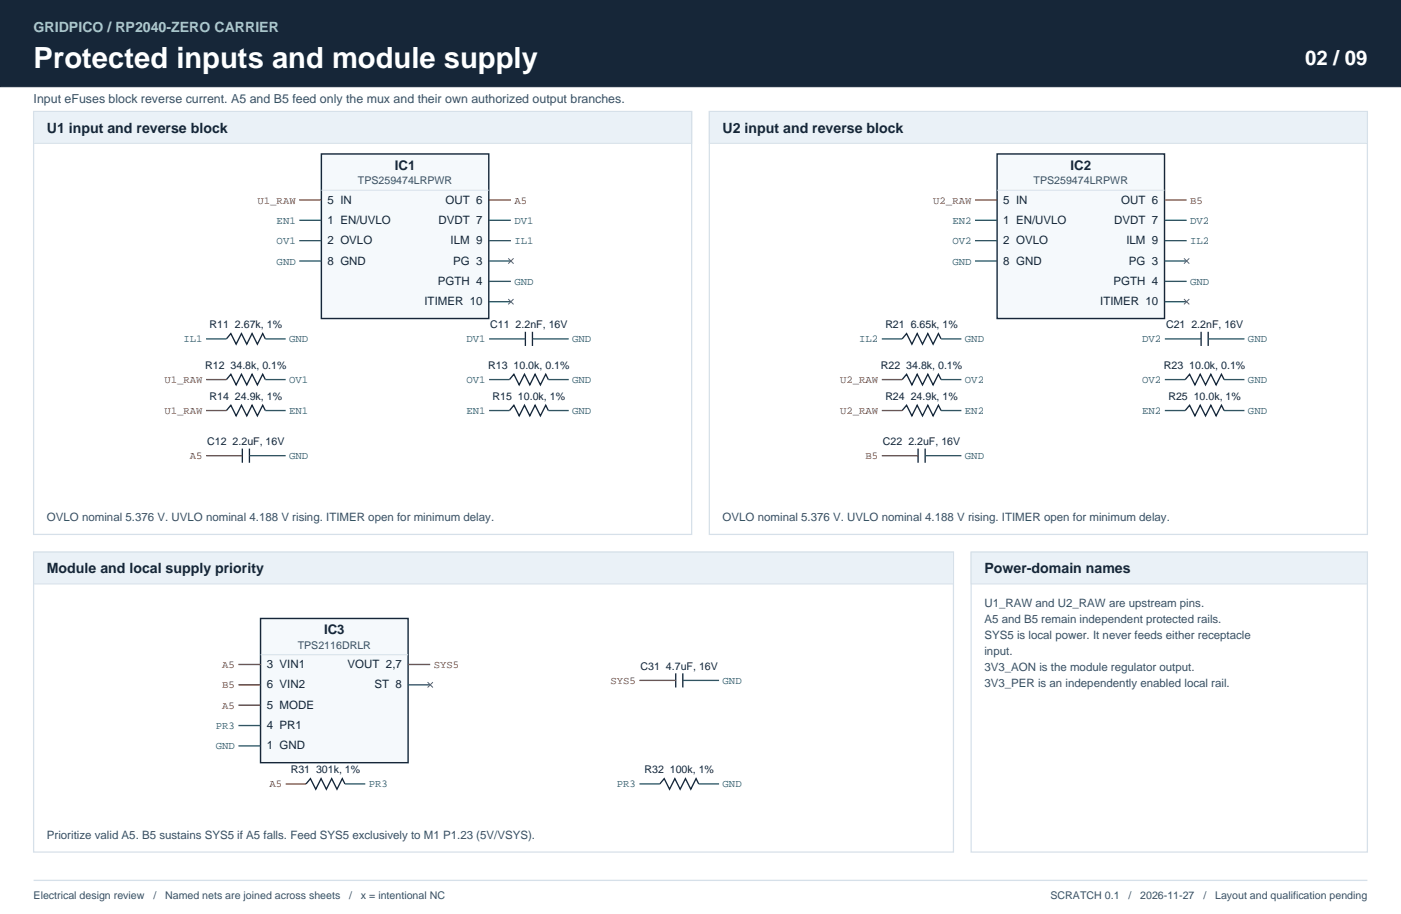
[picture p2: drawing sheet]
<svg xmlns="http://www.w3.org/2000/svg" width="363mm" height="237mm" viewBox="0 0 363 237" stroke-linecap="round" stroke-linejoin="round" font-family="sans-serif">
<defs><g id="words">
<text font-size="7.6" fill="#fff" x="8.7" y="17.7">Protected inputs and module supply</text>
<text font-size="5.3" fill="#fff" x="338.4" y="17">02 / 09</text>
<text font-size="3.7" fill="#a7cbd1" x="8.7" y="8.3">GRIDPICO / RP2040-ZERO CARRIER</text>
<g font-size="3.7" fill="#162638">
<text x="12.2" y="34.4">U1 input and reverse block</text>
<text x="187.3" y="34.4">U2 input and reverse block</text>
<text x="12.2" y="148.6">Module and local supply priority</text>
<text x="255.2" y="148.6">Power-domain names</text>
</g>
<g font-size="3.4" fill="#162638">
<text x="102.3" y="44">IC1</text>
<text x="277.5" y="44">IC2</text>
<text x="84" y="164.4">IC3</text>
</g>
<text font-size="3.2" fill="#385066" x="8.7" y="26.6">Input eFuses block reverse current. A5 and B5 feed only the mux and their own authorized output branches.</text>
<g font-size="3" fill="#162638">
<text x="84.9" y="52.7">5 IN</text>
<text x="115.5" y="52.7">OUT 6</text>
<text x="260.1" y="52.7">5 IN</text>
<text x="290.7" y="52.7">OUT 6</text>
<text x="84.9" y="58">1 EN/UVLO</text>
<text x="113.7" y="58">DVDT 7</text>
<text x="260.1" y="58">1 EN/UVLO</text>
<text x="288.9" y="58">DVDT 7</text>
<text x="84.9" y="63.3">2 OVLO</text>
<text x="116.8" y="63.3">ILM 9</text>
<text x="260.1" y="63.3">2 OVLO</text>
<text x="292" y="63.3">ILM 9</text>
<text x="84.9" y="68.6">8 GND</text>
<text x="117.5" y="68.6">PG 3</text>
<text x="260.1" y="68.6">8 GND</text>
<text x="292.7" y="68.6">PG 3</text>
<text x="113.5" y="73.8">PGTH 4</text>
<text x="288.7" y="73.8">PGTH 4</text>
<text x="110" y="79.1">ITIMER 10</text>
<text x="285.2" y="79.1">ITIMER 10</text>
<text x="69.2" y="173.1">3 VIN1</text>
<text x="90.1" y="173.1">VOUT 2,7</text>
<text x="69.2" y="178.4">6 VIN2</text>
<text x="97.1" y="178.4">ST 8</text>
<text x="69.2" y="183.7">5 MODE</text>
<text x="69.2" y="188.9">4 PR1</text>
<text x="69.2" y="194.2">1 GND</text>
</g>
<g font-size="3" fill="#385066">
<text x="12.2" y="135.1">OVLO nominal 5.376 V. UVLO nominal 4.188 V rising. ITIMER open for minimum delay.</text>
<text x="187.3" y="135.1">OVLO nominal 5.376 V. UVLO nominal 4.188 V rising. ITIMER open for minimum delay.</text>
<text x="255.2" y="157.3">U1_RAW and U2_RAW are upstream pins.</text>
<text x="255.2" y="161.4">A5 and B5 remain independent protected rails.</text>
<text x="255.2" y="165.6">SYS5 is local power. It never feeds either receptacle</text>
<text x="255.2" y="169.7">input.</text>
<text x="255.2" y="173.8">3V3_AON is the module regulator output.</text>
<text x="255.2" y="177.9">3V3_PER is an independently enabled local rail.</text>
<text x="12.2" y="217.4">Prioritize valid A5. B5 sustains SYS5 if A5 falls. Feed SYS5 exclusively to M1 P1.23 (5V/VSYS).</text>
</g>
<g font-size="2.8" fill="#385066">
<text x="92.8" y="47.7">TPS259474LRPWR</text>
<text x="268" y="47.7">TPS259474LRPWR</text>
<text x="77.2" y="168.1">TPS2116DRLR</text>
<text x="8.7" y="233">Electrical design review</text>
<text x="39.8" y="233">/</text>
<text x="42.8" y="233">Named nets are joined across sheets</text>
<text x="90.5" y="233">/</text>
<text x="93.6" y="233">x = intentional NC</text>
<text x="272.4" y="233">SCRATCH 0.1</text>
<text x="292.6" y="233">/</text>
<text x="295.6" y="233">2026-11-27</text>
<text x="312" y="233">/</text>
<text x="315" y="233">Layout and qualification pending</text>
</g>
<g font-size="2.8" fill="#9e3d14">
<text x="66.8" y="52.7">U1_RAW</text>
<text x="133.4" y="52.7">A5</text>
<text x="242" y="52.7">U2_RAW</text>
<text x="308.6" y="52.7">B5</text>
<text x="42.6" y="99.3">U1_RAW</text>
<text x="217.8" y="99.3">U2_RAW</text>
<text x="42.6" y="107.3">U1_RAW</text>
<text x="217.8" y="107.3">U2_RAW</text>
<text x="49.2" y="119">A5</text>
<text x="224.4" y="119">B5</text>
<text x="57.6" y="173.1">A5</text>
<text x="112.5" y="173.1">SYS5</text>
<text x="57.6" y="178.4">B5</text>
<text x="158.3" y="177.3">SYS5</text>
<text x="57.6" y="183.7">A5</text>
<text x="69.8" y="204.1">A5</text>
</g>
<g font-size="2.8" fill="#225e67">
<text x="71.7" y="58">EN1</text>
<text x="133.4" y="58">DV1</text>
<text x="246.9" y="58">EN2</text>
<text x="308.6" y="58">DV2</text>
<text x="71.7" y="63.3">OV1</text>
<text x="133.4" y="63.3">IL1</text>
<text x="246.9" y="63.3">OV2</text>
<text x="308.6" y="63.3">IL2</text>
<text x="71.7" y="68.6">GND</text>
<text x="246.9" y="68.6">GND</text>
<text x="133.4" y="73.8">GND</text>
<text x="308.6" y="73.8">GND</text>
<text x="47.6" y="88.7">IL1</text>
<text x="75" y="88.7">GND</text>
<text x="120.9" y="88.7">DV1</text>
<text x="148.4" y="88.7">GND</text>
<text x="222.7" y="88.7">IL2</text>
<text x="250.2" y="88.7">GND</text>
<text x="296.1" y="88.7">DV2</text>
<text x="323.6" y="88.7">GND</text>
<text x="75" y="99.3">OV1</text>
<text x="120.9" y="99.3">OV1</text>
<text x="148.4" y="99.3">GND</text>
<text x="250.2" y="99.3">OV2</text>
<text x="296.1" y="99.3">OV2</text>
<text x="323.6" y="99.3">GND</text>
<text x="75" y="107.3">EN1</text>
<text x="120.9" y="107.3">EN1</text>
<text x="148.4" y="107.3">GND</text>
<text x="250.2" y="107.3">EN2</text>
<text x="296.1" y="107.3">EN2</text>
<text x="323.6" y="107.3">GND</text>
<text x="75" y="119">GND</text>
<text x="250.2" y="119">GND</text>
<text x="187.3" y="177.3">GND</text>
<text x="55.9" y="188.9">PR3</text>
<text x="55.9" y="194.2">GND</text>
<text x="95.6" y="204.1">PR3</text>
<text x="159.9" y="204.1">PR3</text>
<text x="187.3" y="204.1">GND</text>
</g>
<g font-size="2.8" fill="#162638">
<text x="54.3" y="85.1">R11 2.67k, 1%</text>
<text x="127.1" y="85.1">C11 2.2nF, 16V</text>
<text x="229.5" y="85.1">R21 6.65k, 1%</text>
<text x="302.3" y="85.1">C21 2.2nF, 16V</text>
<text x="53.2" y="95.6">R12 34.8k, 0.1%</text>
<text x="126.6" y="95.6">R13 10.0k, 0.1%</text>
<text x="228.4" y="95.6">R22 34.8k, 0.1%</text>
<text x="301.8" y="95.6">R23 10.0k, 0.1%</text>
<text x="54.3" y="103.6">R14 24.9k, 1%</text>
<text x="127.7" y="103.6">R15 10.0k, 1%</text>
<text x="229.5" y="103.6">R24 24.9k, 1%</text>
<text x="302.9" y="103.6">R25 10.0k, 1%</text>
<text x="53.7" y="115.3">C12 2.2uF, 16V</text>
<text x="228.9" y="115.3">C22 2.2uF, 16V</text>
<text x="166.1" y="173.6">C31 4.7uF, 16V</text>
<text x="75.4" y="200.4">R31 301k, 1%</text>
<text x="167.1" y="200.4">R32 100k, 1%</text>
</g>
</g></defs>
<path d="M0 0h363.2v236.9h-363.2z" fill="#fff" stroke="#fff" stroke-width=".26"/>
<path d="M0 0h363.2v22.5h-363.2z" fill="#162638" stroke="#162638" stroke-width=".26"/>
<path d="M8.7 28.9h170.6v109.6h-170.6z" fill="#fff" stroke="#d6e0e9" stroke-width=".32"/>
<path d="M8.7 28.9h170.6v8.2h-170.6z" fill="#eaf1f7" stroke="#d6e0e9" stroke-width=".26"/>
<path d="M83.3 39.9h43.4v42.7h-43.4z" fill="#f5f9fc" stroke="#162638" stroke-width=".37"/>
<path d="M83.3 49.3h43.4" fill="none" stroke="#d6e0e9" stroke-width=".26"/>
<path d="M77.6 51.8h5.7M126.7 51.8h5.8M53.4 98.4h5.3M53.4 106.4h5.3M53.4 118.1h9.4" fill="none" stroke="#9e3d14" stroke-width=".34"/>
<g fill="none" stroke="#225e67" stroke-width=".34">
<path d="M77.6 57.1h5.7M126.7 57.1h5.8M77.6 62.4h5.7M77.6 67.6h5.7M126.7 62.4h5.8M126.7 67.6h5.8M126.7 72.9h5.8M126.7 78.2h5.8M53.4 87.8h5.3M68.8 87.8h5.3M68.8 98.4h5.3M126.8 87.8h9.4"/>
<path d="M126.8 98.4h5.3M138 87.8h9.4M142.2 98.4h5.2M64.7 118.1h9.4M68.8 106.4h5.3M126.8 106.4h5.3M142.2 106.4h5.2"/>
</g>
<path d="M131.8 67l1.3 1.3M131.8 77.5l1.3 1.4M133.1 67l-1.3 1.3M133.1 77.5l-1.3 1.4" fill="none" stroke="#5a6570" stroke-width=".26"/>
<path d="M58.7 87.8l1.1-1.4 1.4 2.8 1.4-2.8 1.4 2.8 1.4-2.8 1.3 2.8 1.4-2.8 .7 1.4M58.7 98.4l1.1-1.4 1.4 2.7 1.4-2.7 1.4 2.7 1.4-2.7 1.3 2.7 1.4-2.7 .7 1.4M132.1 98.4l1.1-1.4 1.4 2.7 1.4-2.7 1.4 2.7 1.3-2.7 1.4 2.7 1.4-2.7 .7 1.4M136.2 86v3.7M138 86v3.7M58.7 106.4l1.1-1.4 1.4 2.8 1.4-2.8 1.4 2.8 1.4-2.8 1.3 2.8 1.4-2.8 .7 1.4M62.8 116.3v3.6M64.7 116.3v3.6M132.1 106.4l1.1-1.4 1.4 2.8 1.4-2.8 1.4 2.8 1.3-2.8 1.4 2.8 1.4-2.8 .7 1.4" fill="none" stroke="#162638" stroke-width=".34"/>
<path d="M183.9 28.9h170.6v109.6h-170.6z" fill="#fff" stroke="#d6e0e9" stroke-width=".32"/>
<path d="M183.9 28.9h170.6v8.2h-170.6z" fill="#eaf1f7" stroke="#d6e0e9" stroke-width=".26"/>
<path d="M258.5 39.9h43.4v42.7h-43.4z" fill="#f5f9fc" stroke="#162638" stroke-width=".37"/>
<path d="M258.5 49.3h43.4" fill="none" stroke="#d6e0e9" stroke-width=".26"/>
<path d="M252.8 51.8h5.7M301.9 51.8h5.7M228.6 98.4h5.3M228.6 106.4h5.3M228.6 118.1h9.4" fill="none" stroke="#9e3d14" stroke-width=".34"/>
<g fill="none" stroke="#225e67" stroke-width=".34">
<path d="M252.8 57.1h5.7M301.9 57.1h5.7M252.8 62.4h5.7M252.8 67.6h5.7M301.9 62.4h5.7M301.9 67.6h5.7M301.9 72.9h5.7M301.9 78.2h5.7M228.6 87.8h5.3M244 87.8h5.3M244 98.4h5.3M302 87.8h9.4"/>
<path d="M302 98.4h5.3M313.2 87.8h9.4M317.4 98.4h5.2M239.9 118.1h9.4M244 106.4h5.3M302 106.4h5.3M317.4 106.4h5.2"/>
</g>
<path d="M307 67l1.3 1.3M307 77.5l1.3 1.4M308.3 67l-1.3 1.3M308.3 77.5l-1.3 1.4" fill="none" stroke="#5a6570" stroke-width=".26"/>
<path d="M233.9 87.8l1.1-1.4 1.4 2.8 1.4-2.8 1.4 2.8 1.3-2.8 1.4 2.8 1.4-2.8 .7 1.4M233.9 98.4l1.1-1.4 1.4 2.7 1.4-2.7 1.4 2.7 1.3-2.7 1.4 2.7 1.4-2.7 .7 1.4M307.3 98.4l1.1-1.4 1.4 2.7 1.4-2.7 1.3 2.7 1.4-2.7 1.4 2.7 1.4-2.7 .7 1.4M311.4 86v3.7M313.2 86v3.7M233.9 106.4l1.1-1.4 1.4 2.8 1.4-2.8 1.4 2.8 1.3-2.8 1.4 2.8 1.4-2.8 .7 1.4M238 116.3v3.6M239.9 116.3v3.6M307.3 106.4l1.1-1.4 1.4 2.8 1.4-2.8 1.3 2.8 1.4-2.8 1.4 2.8 1.4-2.8 .7 1.4" fill="none" stroke="#162638" stroke-width=".34"/>
<path d="M8.7 143.1h238.5v77.7h-238.5z" fill="#fff" stroke="#d6e0e9" stroke-width=".32"/>
<path d="M8.7 143.1h238.5v8.2h-238.5z" fill="#eaf1f7" stroke="#d6e0e9" stroke-width=".26"/>
<path d="M67.5 160.3h38.3v37.4h-38.3z" fill="#f5f9fc" stroke="#162638" stroke-width=".37"/>
<path d="M67.5 169.7h38.3" fill="none" stroke="#d6e0e9" stroke-width=".26"/>
<path d="M61.8 172.2h5.7M61.8 177.5h5.7M105.8 172.2h5.7M165.8 176.3h9.4M61.8 182.8h5.7M74.1 203.2h5.2" fill="none" stroke="#9e3d14" stroke-width=".34"/>
<path d="M105.8 177.5h5.7M177 176.3h9.4M61.8 188h5.7M61.8 193.3h5.7M89.4 203.2h5.3M165.8 203.2h5.3M181.2 203.2h5.2" fill="none" stroke="#225e67" stroke-width=".34"/>
<path d="M110.9 176.8l1.3 1.4M112.2 176.8l-1.3 1.4" fill="none" stroke="#5a6570" stroke-width=".26"/>
<path d="M175.2 174.5v3.7M177 174.5v3.7M79.3 203.2l1.2-1.4 1.4 2.7 1.3-2.7 1.4 2.7 1.4-2.7 1.4 2.7 1.3-2.7 .7 1.4M171.1 203.2l1.1-1.4 1.4 2.7 1.4-2.7 1.3 2.7 1.4-2.7 1.4 2.7 1.4-2.7 .7 1.4" fill="none" stroke="#162638" stroke-width=".34"/>
<path d="M251.8 143.1h102.7v77.7h-102.7z" fill="#fff" stroke="#d6e0e9" stroke-width=".32"/>
<path d="M251.8 143.1h102.7v8.2h-102.7z" fill="#eaf1f7" stroke="#d6e0e9" stroke-width=".26"/>
<path d="M8.7 228.2h345.8" fill="none" stroke="#d6e0e9" stroke-width=".34"/>
<use href="#words"/>
</svg>
